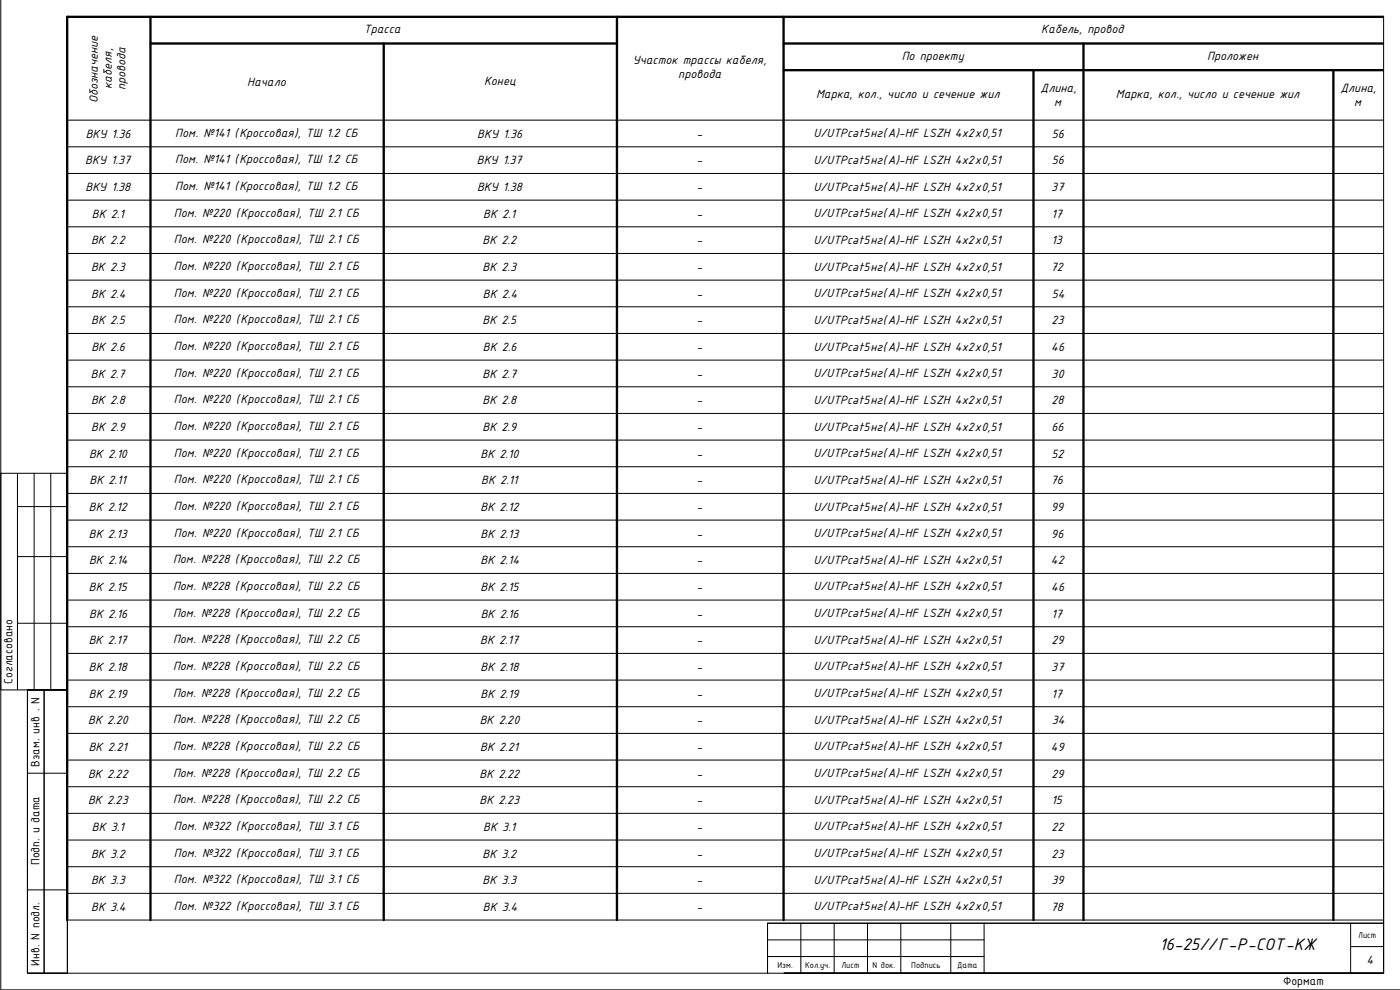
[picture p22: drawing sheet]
<svg xmlns="http://www.w3.org/2000/svg" width="420mm" height="297mm" viewBox="0 0 420 297" stroke-linecap="round" stroke-linejoin="round" font-family="sans-serif">
<defs><g id="words">
<text font-size="5.4" x="348" y="285.2">16-25//Г-Р-СОТ-КЖ</text>
<g font-size="3.9">
<text x="109.2" y="9.9">Трасса</text>
<text x="312.5" y="9.9">Кабель, провод</text>
<text x="270.6" y="17.9">По проекту</text>
<text x="362.3" y="17.9">Проложен</text>
<text x="189.9" y="19.3">Участок трассы кабеля,</text>
<text x="203.6" y="23.5">провода</text>
<text x="33.5" y="26.7" transform="rotate(-90 33.5 26.7)">кабеля,</text>
<text x="37.7" y="27.1" transform="rotate(-90 37.7 27.1)">провода</text>
<text x="74.2" y="25.8">Начало</text>
<text x="145.3" y="25.6">Конец</text>
<text x="244.9" y="29.4">Марка, кол., число и сечение жил</text>
<text x="312.3" y="27.7">Длина,</text>
<text x="334.9" y="29.4">Марка, кол., число и сечение жил</text>
<text x="402.3" y="27.7">Длина,</text>
<text x="29.4" y="31" transform="rotate(-90 29.4 31)">Обозначение</text>
<text x="316.4" y="31.9">м</text>
<text x="406.4" y="31.9">м</text>
<text x="25.7" y="41.3">ВКУ 1.36</text>
<text x="52.6" y="41">Пом. №141 (Кроссовая), ТШ 1.2 СБ</text>
<text x="143.2" y="41.3">ВКУ 1.36</text>
<text x="209.1" y="41.3">-</text>
<text x="244.1" y="41.2">U/UTPcat5нг(А)-HF LSZH 4x2х0,51</text>
<text x="315.6" y="41.3">56</text>
<text x="25.6" y="49.3">ВКУ 1.37</text>
<text x="52.6" y="49.1">Пом. №141 (Кроссовая), ТШ 1.2 СБ</text>
<text x="143.1" y="49.3">ВКУ 1.37</text>
<text x="209.1" y="49.3">-</text>
<text x="244.1" y="49.2">U/UTPcat5нг(А)-HF LSZH 4x2х0,51</text>
<text x="315.6" y="49.3">56</text>
<text x="25.7" y="57.3">ВКУ 1.38</text>
<text x="52.6" y="57.1">Пом. №141 (Кроссовая), ТШ 1.2 СБ</text>
<text x="143.2" y="57.3">ВКУ 1.38</text>
<text x="209.1" y="57.3">-</text>
<text x="244.1" y="57.2">U/UTPcat5нг(А)-HF LSZH 4x2х0,51</text>
<text x="315.5" y="57.3">37</text>
<text x="27.5" y="65.3">ВК 2.1</text>
<text x="52.2" y="65.1">Пом. №220 (Кроссовая), ТШ 2.1 СБ</text>
<text x="145" y="65.3">ВК 2.1</text>
<text x="209.1" y="65.3">-</text>
<text x="244.1" y="65.2">U/UTPcat5нг(А)-HF LSZH 4x2х0,51</text>
<text x="315.5" y="65.3">17</text>
<text x="27.3" y="73.3">ВК 2.2</text>
<text x="52.2" y="73">Пом. №220 (Кроссовая), ТШ 2.1 СБ</text>
<text x="144.8" y="73.3">ВК 2.2</text>
<text x="209.1" y="73.3">-</text>
<text x="244.1" y="73.2">U/UTPcat5нг(А)-HF LSZH 4x2х0,51</text>
<text x="315.6" y="73.3">13</text>
<text x="27.3" y="81.3">ВК 2.3</text>
<text x="52.2" y="81">Пом. №220 (Кроссовая), ТШ 2.1 СБ</text>
<text x="144.8" y="81.3">ВК 2.3</text>
<text x="209.1" y="81.3">-</text>
<text x="244.1" y="81.2">U/UTPcat5нг(А)-HF LSZH 4x2х0,51</text>
<text x="315.3" y="81.3">72</text>
<text x="27.4" y="89.3">ВК 2.4</text>
<text x="52.2" y="89">Пом. №220 (Кроссовая), ТШ 2.1 СБ</text>
<text x="144.9" y="89.3">ВК 2.4</text>
<text x="209.1" y="89.3">-</text>
<text x="244.1" y="89.2">U/UTPcat5нг(А)-HF LSZH 4x2х0,51</text>
<text x="315.6" y="89.3">54</text>
<text x="27.3" y="97.3">ВК 2.5</text>
<text x="52.2" y="97.1">Пом. №220 (Кроссовая), ТШ 2.1 СБ</text>
<text x="144.8" y="97.3">ВК 2.5</text>
<text x="209.1" y="97.3">-</text>
<text x="244.1" y="97.2">U/UTPcat5нг(А)-HF LSZH 4x2х0,51</text>
<text x="315.6" y="97.3">23</text>
<text x="27.4" y="105.3">ВК 2.6</text>
<text x="52.2" y="105">Пом. №220 (Кроссовая), ТШ 2.1 СБ</text>
<text x="144.9" y="105.3">ВК 2.6</text>
<text x="209.1" y="105.3">-</text>
<text x="244.1" y="105.2">U/UTPcat5нг(А)-HF LSZH 4x2х0,51</text>
<text x="315.5" y="105.3">46</text>
<text x="27.3" y="113.3">ВК 2.7</text>
<text x="52.2" y="113">Пом. №220 (Кроссовая), ТШ 2.1 СБ</text>
<text x="144.8" y="113.3">ВК 2.7</text>
<text x="209.1" y="113.3">-</text>
<text x="244.1" y="113.2">U/UTPcat5нг(А)-HF LSZH 4x2х0,51</text>
<text x="315.6" y="113.3">30</text>
<text x="27.3" y="121.3">ВК 2.8</text>
<text x="52.2" y="121">Пом. №220 (Кроссовая), ТШ 2.1 СБ</text>
<text x="144.8" y="121.3">ВК 2.8</text>
<text x="209.1" y="121.3">-</text>
<text x="244.1" y="121.2">U/UTPcat5нг(А)-HF LSZH 4x2х0,51</text>
<text x="315.6" y="121.3">28</text>
<text x="27.3" y="129.3">ВК 2.9</text>
<text x="52.2" y="129">Пом. №220 (Кроссовая), ТШ 2.1 СБ</text>
<text x="144.8" y="129.3">ВК 2.9</text>
<text x="209.1" y="129.3">-</text>
<text x="244.1" y="129.2">U/UTPcat5нг(А)-HF LSZH 4x2х0,51</text>
<text x="315.6" y="129.3">66</text>
<text x="26.7" y="137.3">ВК 2.10</text>
<text x="52.2" y="137.1">Пом. №220 (Кроссовая), ТШ 2.1 СБ</text>
<text x="144.2" y="137.3">ВК 2.10</text>
<text x="209.1" y="137.3">-</text>
<text x="244.1" y="137.2">U/UTPcat5нг(А)-HF LSZH 4x2х0,51</text>
<text x="315.6" y="137.3">52</text>
<text x="26.9" y="145.3">ВК 2.11</text>
<text x="52.2" y="145">Пом. №220 (Кроссовая), ТШ 2.1 СБ</text>
<text x="144.4" y="145.3">ВК 2.11</text>
<text x="209.1" y="145.3">-</text>
<text x="244.1" y="145.2">U/UTPcat5нг(А)-HF LSZH 4x2х0,51</text>
<text x="315.4" y="145.3">76</text>
<text x="26.7" y="153.3">ВК 2.12</text>
<text x="52.2" y="153">Пом. №220 (Кроссовая), ТШ 2.1 СБ</text>
<text x="144.2" y="153.3">ВК 2.12</text>
<text x="209.1" y="153.3">-</text>
<text x="244.1" y="153.2">U/UTPcat5нг(А)-HF LSZH 4x2х0,51</text>
<text x="315.4" y="153.3">99</text>
<text x="26.7" y="161.3">ВК 2.13</text>
<text x="52.2" y="161">Пом. №220 (Кроссовая), ТШ 2.1 СБ</text>
<text x="144.2" y="161.3">ВК 2.13</text>
<text x="209.1" y="161.3">-</text>
<text x="244.1" y="161.2">U/UTPcat5нг(А)-HF LSZH 4x2х0,51</text>
<text x="315.5" y="161.3">96</text>
<text x="26.7" y="169.3">ВК 2.14</text>
<text x="51.9" y="169">Пом. №228 (Кроссовая), ТШ 2.2 СБ</text>
<text x="144.2" y="169.3">ВК 2.14</text>
<text x="209.1" y="169.3">-</text>
<text x="244.1" y="169.2">U/UTPcat5нг(А)-HF LSZH 4x2х0,51</text>
<text x="315.4" y="169.3">42</text>
<text x="26.7" y="177.3">ВК 2.15</text>
<text x="51.9" y="177">Пом. №228 (Кроссовая), ТШ 2.2 СБ</text>
<text x="144.2" y="177.3">ВК 2.15</text>
<text x="209.1" y="177.3">-</text>
<text x="244.1" y="177.2">U/UTPcat5нг(А)-HF LSZH 4x2х0,51</text>
<text x="315.5" y="177.3">46</text>
<text x="26.8" y="185.3">ВК 2.16</text>
<text x="51.9" y="185">Пом. №228 (Кроссовая), ТШ 2.2 СБ</text>
<text x="144.3" y="185.3">ВК 2.16</text>
<text x="209.1" y="185.3">-</text>
<text x="244.1" y="185.2">U/UTPcat5нг(А)-HF LSZH 4x2х0,51</text>
<text x="315.5" y="185.3">17</text>
<text x="26.6" y="193.3">ВК 2.17</text>
<text x="51.9" y="193">Пом. №228 (Кроссовая), ТШ 2.2 СБ</text>
<text x="144.1" y="193.3">ВК 2.17</text>
<text x="209.1" y="193.3">-</text>
<text x="244.1" y="193.2">U/UTPcat5нг(А)-HF LSZH 4x2х0,51</text>
<text x="315.6" y="193.3">29</text>
<text x="26.7" y="201.3">ВК 2.18</text>
<text x="51.9" y="201">Пом. №228 (Кроссовая), ТШ 2.2 СБ</text>
<text x="144.2" y="201.3">ВК 2.18</text>
<text x="209.1" y="201.3">-</text>
<text x="244.1" y="201.2">U/UTPcat5нг(А)-HF LSZH 4x2х0,51</text>
<text x="315.5" y="201.3">37</text>
<text x="3.8" y="205.2" transform="rotate(-90 3.8 205.2)">Согласовано</text>
<text x="26.7" y="209.3">ВК 2.19</text>
<text x="51.9" y="209">Пом. №228 (Кроссовая), ТШ 2.2 СБ</text>
<text x="144.2" y="209.3">ВК 2.19</text>
<text x="209.1" y="209.3">-</text>
<text x="244.1" y="209.2">U/UTPcat5нг(А)-HF LSZH 4x2х0,51</text>
<text x="315.5" y="209.3">17</text>
<text x="26.5" y="217.3">ВК 2.20</text>
<text x="51.9" y="217">Пом. №228 (Кроссовая), ТШ 2.2 СБ</text>
<text x="144" y="217.3">ВК 2.20</text>
<text x="209.1" y="217.3">-</text>
<text x="244.1" y="217.2">U/UTPcat5нг(А)-HF LSZH 4x2х0,51</text>
<text x="315.6" y="217.3">34</text>
<text x="26.6" y="225.3">ВК 2.21</text>
<text x="51.9" y="225">Пом. №228 (Кроссовая), ТШ 2.2 СБ</text>
<text x="144.1" y="225.3">ВК 2.21</text>
<text x="209.1" y="225.3">-</text>
<text x="244.1" y="225.2">U/UTPcat5нг(А)-HF LSZH 4x2х0,51</text>
<text x="315.4" y="225.3">49</text>
<text x="11.9" y="230" transform="rotate(-90 11.9 230)">Взам. инв . N</text>
<text x="26.4" y="233.3">ВК 2.22</text>
<text x="51.9" y="233">Пом. №228 (Кроссовая), ТШ 2.2 СБ</text>
<text x="143.9" y="233.3">ВК 2.22</text>
<text x="209.1" y="233.3">-</text>
<text x="244.1" y="233.2">U/UTPcat5нг(А)-HF LSZH 4x2х0,51</text>
<text x="315.6" y="233.3">29</text>
<text x="26.4" y="241.3">ВК 2.23</text>
<text x="51.9" y="241">Пом. №228 (Кроссовая), ТШ 2.2 СБ</text>
<text x="143.9" y="241.3">ВК 2.23</text>
<text x="209.1" y="241.3">-</text>
<text x="244.1" y="241.2">U/UTPcat5нг(А)-HF LSZH 4x2х0,51</text>
<text x="315.6" y="241.3">15</text>
<text x="27.5" y="249.3">ВК 3.1</text>
<text x="52.2" y="249">Пом. №322 (Кроссовая), ТШ 3.1 СБ</text>
<text x="145" y="249.3">ВК 3.1</text>
<text x="209.1" y="249.3">-</text>
<text x="244.1" y="249.2">U/UTPcat5нг(А)-HF LSZH 4x2х0,51</text>
<text x="315.6" y="249.3">22</text>
<text x="27.3" y="257.3">ВК 3.2</text>
<text x="52.2" y="257">Пом. №322 (Кроссовая), ТШ 3.1 СБ</text>
<text x="144.8" y="257.3">ВК 3.2</text>
<text x="209.1" y="257.3">-</text>
<text x="244.1" y="257.2">U/UTPcat5нг(А)-HF LSZH 4x2х0,51</text>
<text x="315.6" y="257.3">23</text>
<text x="11.9" y="259.5" transform="rotate(-90 11.9 259.5)">Подп. и дата</text>
<text x="27.3" y="265.3">ВК 3.3</text>
<text x="52.2" y="265">Пом. №322 (Кроссовая), ТШ 3.1 СБ</text>
<text x="144.8" y="265.3">ВК 3.3</text>
<text x="209.1" y="265.3">-</text>
<text x="244.1" y="265.2">U/UTPcat5нг(А)-HF LSZH 4x2х0,51</text>
<text x="315.6" y="265.3">39</text>
<text x="27.4" y="273.3">ВК 3.4</text>
<text x="52.2" y="273">Пом. №322 (Кроссовая), ТШ 3.1 СБ</text>
<text x="144.9" y="273.3">ВК 3.4</text>
<text x="209.1" y="273.3">-</text>
<text x="244.1" y="273.2">U/UTPcat5нг(А)-HF LSZH 4x2х0,51</text>
<text x="315.3" y="273.3">78</text>
<text x="11.9" y="289.8" transform="rotate(-90 11.9 289.8)">Инв. N подл.</text>
<text x="410.1" y="289.1">4</text>
<text x="385.1" y="295.6">Формат</text>
</g>
<g font-size="2.8">
<text x="407.6" y="281.4">Лист</text>
<text x="233.3" y="290.4">Изм.</text>
<text x="241.6" y="290.4">Кол.уч.</text>
<text x="252.5" y="290.4">Лист</text>
<text x="261.8" y="290.4">N док.</text>
<text x="273.5" y="290.4">Подпись</text>
<text x="287.3" y="290.4">Дата</text>
</g>
</g></defs>
<path d="M45.2 13.1h140M45.2 5.1v270.9M115.2 13.1v262.9M185.2 5.1v270.9M235.2 13.1h180M235.2 5.1v270.9M325.2 13.1v262.9M415.2 5.1h-395v270.9M235.2 21.1h180M310.2 21.1v254.9M400.2 21.1v254.9" fill="none" stroke="#000" stroke-width=".7"/>
<g fill="none" stroke="#000" stroke-width=".3">
<path d="M.2 0v297h420M20.2 5h395v287h-395zM20.2 36h395M20.2 44h395M20.2 52.1h395M20.2 60.1h395M20.2 68.1h395M20.2 76h395M20.2 84h395M20.2 92.1h395M20.2 100.1h395M20.2 108h395"/>
<path d="M20.2 116h395M20.2 124h395M20.2 132.1h395M.2 142h20v65h-20zM5.2 152h15M5.2 142v65M10.2 142v65M15.2 142v65M20.2 140h395M20.2 148h395M20.2 156h395M20.2 142v150h-12v-85"/>
<path d="M5.2 167h15M20.2 164h395M20.2 172h395M5.2 187h15M20.2 180h395M20.2 188h395M20.2 196h395M8.2 207v85h12v-85h-12h12M8.2 207h12v85h-12zM13.2 207v85M20.2 204h395M20.2 212h395"/>
<path d="M8.2 232h12M20.2 220h395M20.2 228h395M20.2 236h395M415.2 237v55h-179.9h179.9M20.2 244h395M20.2 252h395M8.2 267h12M20.2 260h395M20.2 268h395M20.2 276h395M240.3 277v15"/>
<path d="M250.3 277v15M260.3 277v15M270.3 277v15M285.3 277v15M295.3 277v15M405.3 277v15M415.2 277h-184.9v15M230.3 282h65M230.3 287h65M405.3 284h9.9M415.2 292h-179.9h179.9"/>
</g>
<use href="#words"/>
</svg>
